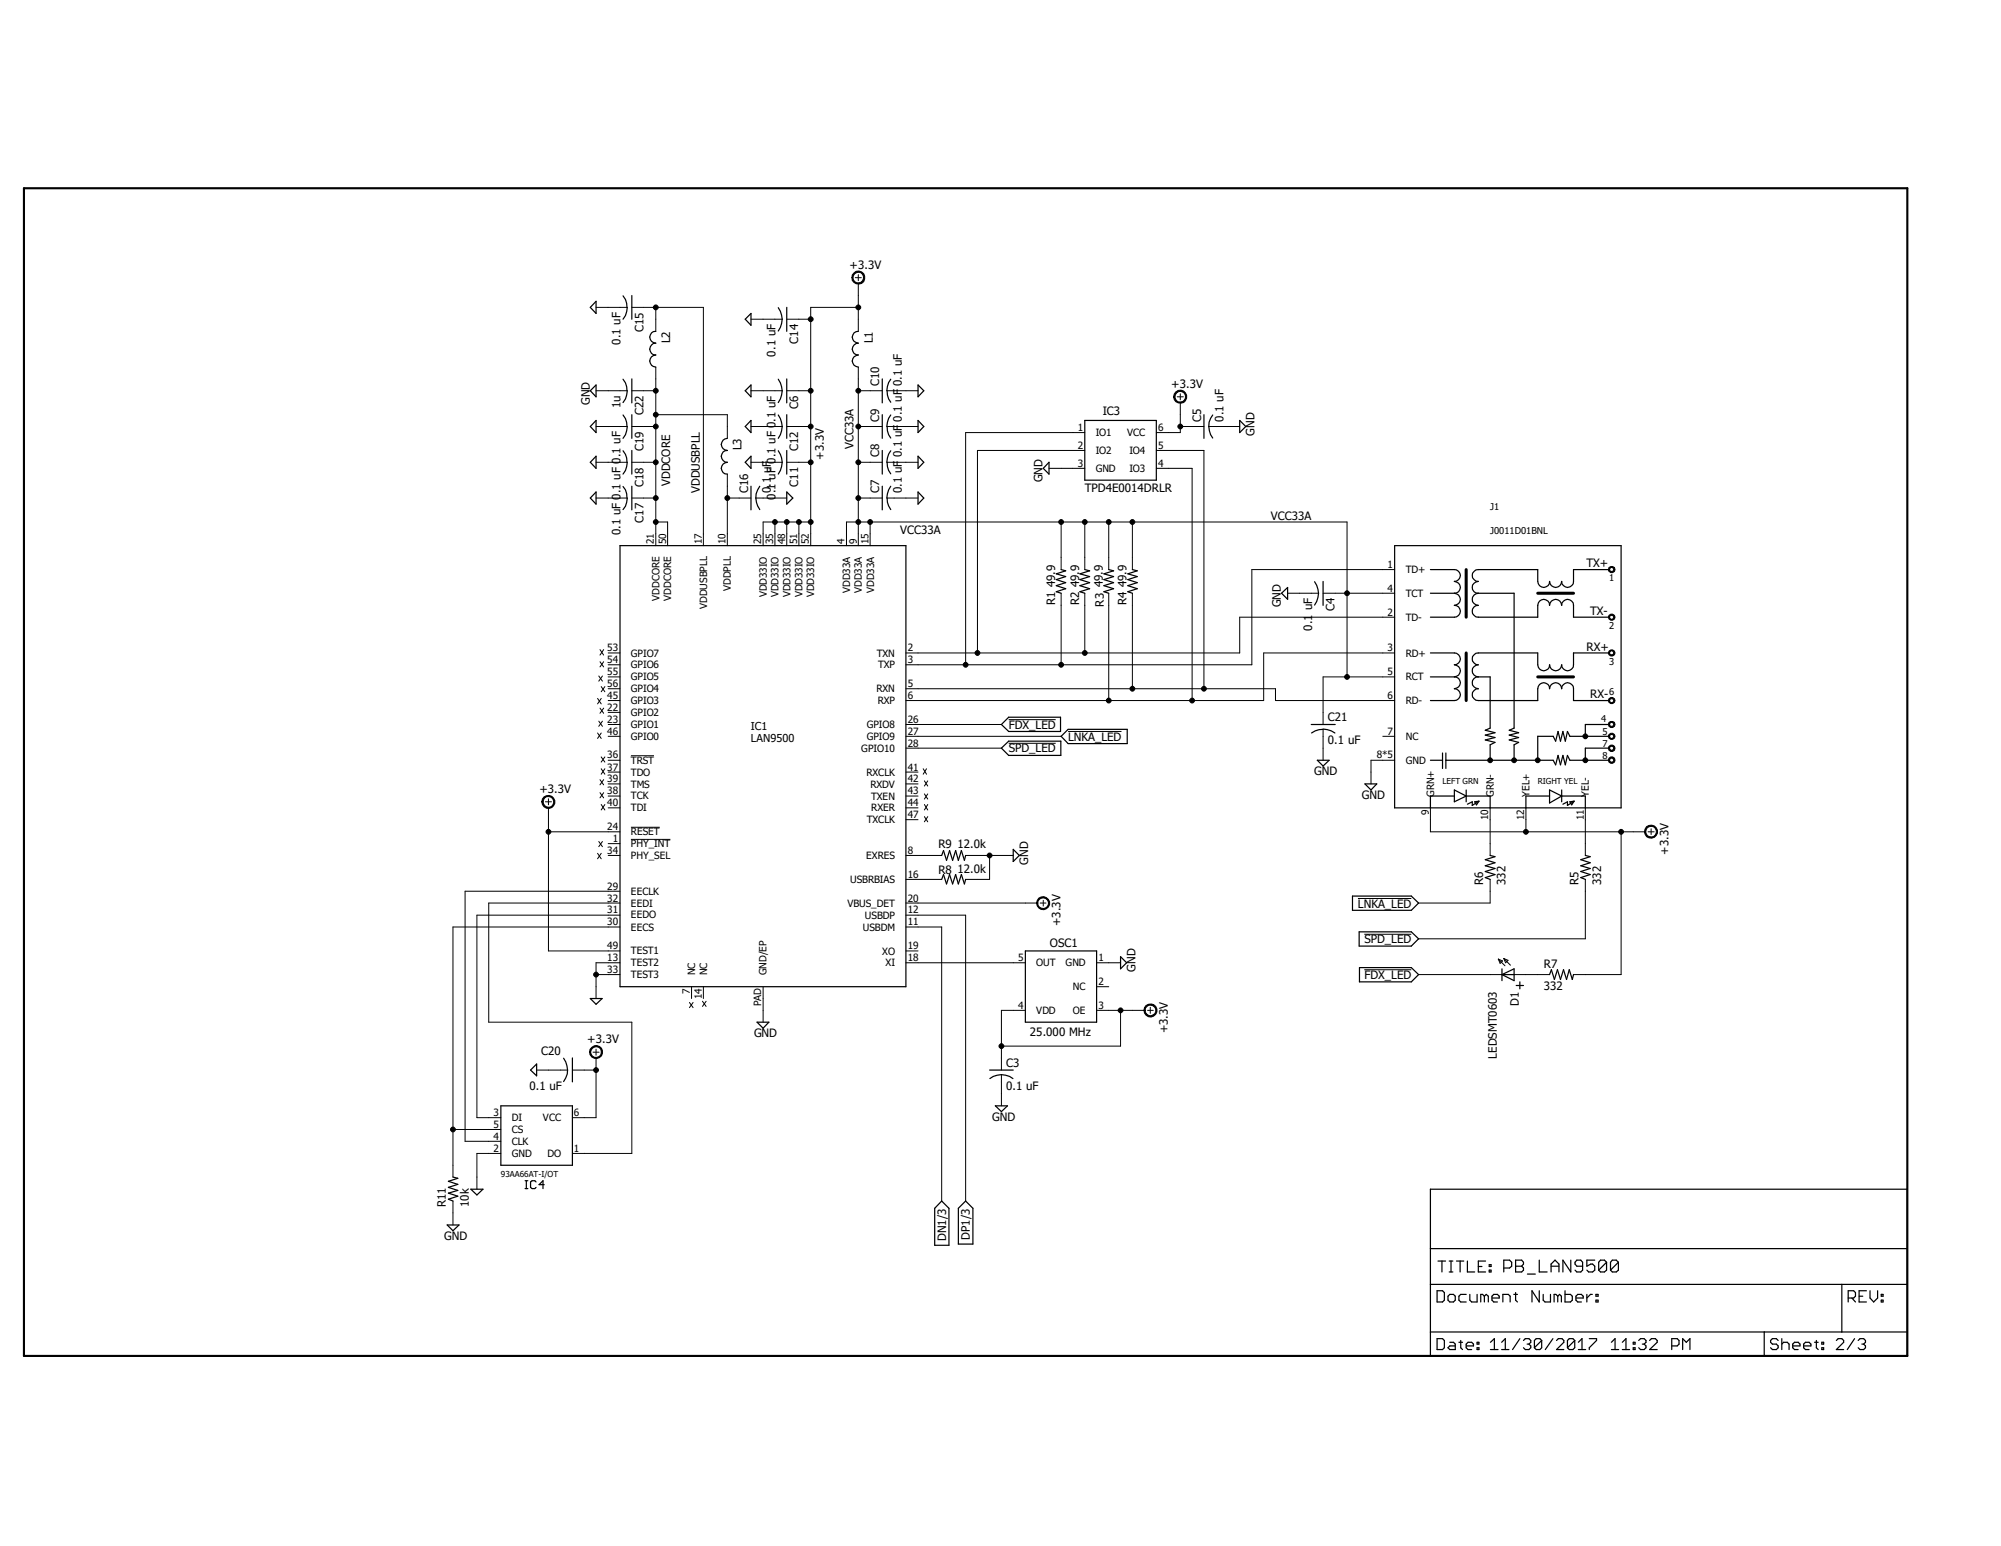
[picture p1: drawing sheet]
<svg xmlns="http://www.w3.org/2000/svg" width="279mm" height="216mm" viewBox="0 0 279 216" stroke-linecap="round" stroke-linejoin="round" font-family="sans-serif">
<defs><g id="words">
<g font-size="1.6">
<text x="118.6" y="37.5">+3.3V</text>
<text x="89.8" y="46.4" transform="rotate(-90 89.8 46.4)">C15</text>
<text x="93.6" y="48" transform="rotate(-90 93.6 48)">L2</text>
<text x="121.9" y="48" transform="rotate(-90 121.9 48)">L1</text>
<text x="86.7" y="48.1" transform="rotate(-90 86.7 48.1)">0.1 uF</text>
<text x="108.3" y="49.8" transform="rotate(-90 108.3 49.8)">0.1 uF</text>
<text x="111.5" y="48" transform="rotate(-90 111.5 48)">C14</text>
<text x="122.8" y="53.9" transform="rotate(-90 122.8 53.9)">C10</text>
<text x="82.3" y="56.6" transform="rotate(-90 82.3 56.6)">GND</text>
<text x="86.7" y="57" transform="rotate(-90 86.7 57)">1u</text>
<text x="89.8" y="58" transform="rotate(-90 89.8 58)">C22</text>
<text x="111.5" y="57.1" transform="rotate(-90 111.5 57.1)">C6</text>
<text x="122.8" y="58.9" transform="rotate(-90 122.8 58.9)">C9</text>
<text x="154" y="57.9">IC3</text>
<text x="163.5" y="54.1">+3.3V</text>
<text x="167.7" y="58.9" transform="rotate(-90 167.7 58.9)">C5</text>
<text x="170.9" y="58.9" transform="rotate(-90 170.9 58.9)">0.1 uF</text>
<text x="89.8" y="63" transform="rotate(-90 89.8 63)">C19</text>
<text x="103.5" y="62.9" transform="rotate(-90 103.5 62.9)">L3</text>
<text x="111.5" y="63" transform="rotate(-90 111.5 63)">C12</text>
<text x="115" y="64.2" transform="rotate(-90 115 64.2)">+3.3V</text>
<text x="119.2" y="62.7" transform="rotate(-90 119.2 62.7)">VCC33A</text>
<text x="122.8" y="63.9" transform="rotate(-90 122.8 63.9)">C8</text>
<text x="175.2" y="60.8" transform="rotate(-90 175.2 60.8)">GND</text>
<text x="89.8" y="68" transform="rotate(-90 89.8 68)">C18</text>
<text x="93.6" y="67.9" transform="rotate(-90 93.6 67.9)">VDDCORE</text>
<text x="97.7" y="68.9" transform="rotate(-90 97.7 68.9)">VDDUSBPLL</text>
<text x="104.5" y="68.9" transform="rotate(-90 104.5 68.9)">C16</text>
<text x="107.6" y="68.9" transform="rotate(-90 107.6 68.9)">0.1 uF</text>
<text x="108.3" y="69.8" transform="rotate(-90 108.3 69.8)">0.1 uF 0.1 uF 0.1 uF</text>
<text x="111.5" y="68" transform="rotate(-90 111.5 68)">C11</text>
<text x="122.8" y="68.9" transform="rotate(-90 122.8 68.9)">C7</text>
<text x="125.9" y="68.9" transform="rotate(-90 125.9 68.9)">0.1 uF 0.1 uF 0.1 uF 0.1 uF</text>
<text x="145.6" y="67.4" transform="rotate(-90 145.6 67.4)">GND</text>
<text x="151.5" y="68.7">TPD4E0014DRLR</text>
<text x="86.7" y="74.8" transform="rotate(-90 86.7 74.8)">0.1 uF 0.1 uF 0.1 uF</text>
<text x="89.8" y="73" transform="rotate(-90 89.8 73)">C17</text>
<text x="125.7" y="74.6">VCC33A</text>
<text x="177.5" y="72.6">VCC33A</text>
<text x="147.3" y="82" transform="rotate(-90 147.3 82)">49.9</text>
<text x="150.7" y="82" transform="rotate(-90 150.7 82)">49.9</text>
<text x="154" y="82" transform="rotate(-90 154 82)">49.9</text>
<text x="157.3" y="82" transform="rotate(-90 157.3 82)">49.9</text>
<text x="221.5" y="79.2">TX+</text>
<text x="147.3" y="84.5" transform="rotate(-90 147.3 84.5)">R1</text>
<text x="150.7" y="84.5" transform="rotate(-90 150.7 84.5)">R2</text>
<text x="154.1" y="84.7" transform="rotate(-90 154.1 84.7)">R3</text>
<text x="157.3" y="84.5" transform="rotate(-90 157.3 84.5)">R4</text>
<text x="178.9" y="84.8" transform="rotate(-90 178.9 84.8)">GND</text>
<text x="183.2" y="88.1" transform="rotate(-90 183.2 88.1)">0.1 uF</text>
<text x="186.4" y="85.4" transform="rotate(-90 186.4 85.4)">C4</text>
<text x="222" y="85.9">TX-</text>
<text x="221.5" y="90.8">RX+</text>
<text x="140.8" y="101.8">FDX_LED</text>
<text x="185.4" y="100.8">C21</text>
<text x="222" y="97.5">RX-</text>
<text x="140.8" y="105.1">SPD_LED</text>
<text x="149.1" y="103.4">LNKA_LED</text>
<text x="185.4" y="103.9">0.1 uF</text>
<text x="75.3" y="110.7">+3.3V</text>
<text x="183.5" y="108.2">GND</text>
<text x="190.2" y="111.6">GND</text>
<text x="131" y="118.5">R9</text>
<text x="133.7" y="118.5">12.0k</text>
<text x="233" y="119.3" transform="rotate(-90 233 119.3)">+3.3V</text>
<text x="131" y="122">R8</text>
<text x="133.7" y="122">12.0k</text>
<text x="143.6" y="120.7" transform="rotate(-90 143.6 120.7)">GND</text>
<text x="207.1" y="123.6" transform="rotate(-90 207.1 123.6)">R6</text>
<text x="210.2" y="123.6" transform="rotate(-90 210.2 123.6)">332</text>
<text x="220.4" y="123.6" transform="rotate(-90 220.4 123.6)">R5</text>
<text x="223.6" y="123.6" transform="rotate(-90 223.6 123.6)">332</text>
<text x="148.1" y="129.3" transform="rotate(-90 148.1 129.3)">+3.3V</text>
<text x="189.6" y="126.7">LNKA_LED</text>
<text x="190.5" y="131.7">SPD_LED</text>
<text x="146.6" y="132.3">OSC1</text>
<text x="158.5" y="135.7" transform="rotate(-90 158.5 135.7)">GND</text>
<text x="190.5" y="136.7">FDX_LED</text>
<text x="215.6" y="135.1">R7</text>
<text x="212.1" y="140.4" transform="rotate(-90 212.1 140.4)">D1</text>
<text x="215.6" y="138.3">332</text>
<text x="75.6" y="147.4">C20</text>
<text x="82" y="145.7">+3.3V</text>
<text x="105.3" y="144.9">GND</text>
<text x="140.5" y="149">C3</text>
<text x="143.8" y="144.6">25.000 MHz</text>
<text x="163.1" y="144.3" transform="rotate(-90 163.1 144.3)">+3.3V</text>
<text x="209" y="147.8" transform="rotate(-90 209 147.8)">LEDSMT0603</text>
<text x="73.9" y="152.2">0.1 uF</text>
<text x="140.5" y="152.2">0.1 uF</text>
<text x="138.6" y="156.5">GND</text>
<text x="62" y="173.1">GND</text>
<text x="62.3" y="168.6" transform="rotate(-90 62.3 168.6)">R11</text>
<text x="65.4" y="168.6" transform="rotate(-90 65.4 168.6)">10k</text>
<text x="132.1" y="173.3" transform="rotate(-90 132.1 173.3)">DN1/3</text>
<text x="135.4" y="173.1" transform="rotate(-90 135.4 173.1)">DP1/3</text>
</g>
<g font-size="1.5">
<text x="104.9" y="102">IC1</text>
<text x="104.9" y="103.7">LAN9500</text>
</g>
<g font-size="1.4">
<text x="150.5" y="60.2">1</text>
<text x="150.5" y="62.7">2</text>
<text x="150.5" y="65.1">3</text>
<text x="153" y="60.9">IO1</text>
<text x="153" y="63.4">IO2</text>
<text x="153" y="65.9">GND</text>
<text x="157.4" y="60.9">VCC</text>
<text x="157.7" y="63.4">IO4</text>
<text x="157.7" y="65.9">IO3</text>
<text x="161.7" y="62.7">5</text>
<text x="161.7" y="65.1">4</text>
<text x="161.7" y="60.2">6</text>
<text x="91.3" y="76" transform="rotate(-90 91.3 76)">21</text>
<text x="93" y="76" transform="rotate(-90 93 76)">50</text>
<text x="98" y="76" transform="rotate(-90 98 76)">17</text>
<text x="101.3" y="76" transform="rotate(-90 101.3 76)">10</text>
<text x="106.3" y="76" transform="rotate(-90 106.3 76)">25</text>
<text x="107.9" y="76" transform="rotate(-90 107.9 76)">35</text>
<text x="109.6" y="76" transform="rotate(-90 109.6 76)">48</text>
<text x="111.3" y="76" transform="rotate(-90 111.3 76)">51</text>
<text x="112.9" y="76" transform="rotate(-90 112.9 76)">52</text>
<text x="117.9" y="76" transform="rotate(-90 117.9 76)">4</text>
<text x="119.6" y="76" transform="rotate(-90 119.6 76)">9</text>
<text x="121.3" y="76" transform="rotate(-90 121.3 76)">15</text>
<text x="92.1" y="83.9" transform="rotate(-90 92.1 83.9)">VDDCORE</text>
<text x="93.7" y="83.9" transform="rotate(-90 93.7 83.9)">VDDCORE</text>
<text x="102.1" y="82.5" transform="rotate(-90 102.1 82.5)">VDDPLL</text>
<text x="107.1" y="83.4" transform="rotate(-90 107.1 83.4)">VDD33IO</text>
<text x="108.7" y="83.4" transform="rotate(-90 108.7 83.4)">VDD33IO</text>
<text x="110.4" y="83.4" transform="rotate(-90 110.4 83.4)">VDD33IO</text>
<text x="112.1" y="83.4" transform="rotate(-90 112.1 83.4)">VDD33IO</text>
<text x="113.7" y="83.4" transform="rotate(-90 113.7 83.4)">VDD33IO</text>
<text x="118.7" y="82.8" transform="rotate(-90 118.7 82.8)">VDD33A</text>
<text x="120.4" y="82.8" transform="rotate(-90 120.4 82.8)">VDD33A</text>
<text x="122" y="82.8" transform="rotate(-90 122 82.8)">VDD33A</text>
<text x="193.8" y="79.3">1</text>
<text x="193.8" y="82.6">4</text>
<text x="196.3" y="80.1">TD+</text>
<text x="196.3" y="83.4">TCT</text>
<text x="98.7" y="85" transform="rotate(-90 98.7 85)">VDDUSBPLL</text>
<text x="193.8" y="86">2</text>
<text x="196.3" y="86.7">TD-</text>
<text x="84.8" y="90.9">53</text>
<text x="84.8" y="92.6">54</text>
<text x="84.8" y="94.3">55</text>
<text x="84.8" y="95.9">56</text>
<text x="88.1" y="91.7">GPIO7</text>
<text x="88.1" y="93.3">GPIO6</text>
<text x="88.1" y="95">GPIO5</text>
<text x="122.4" y="91.7">TXN</text>
<text x="122.6" y="93.3">TXP</text>
<text x="126.7" y="95.9">5</text>
<text x="126.7" y="92.6">3</text>
<text x="126.7" y="90.9">2</text>
<text x="193.8" y="90.9">3</text>
<text x="193.8" y="94.3">5</text>
<text x="196.3" y="91.7">RD+</text>
<text x="196.3" y="95">RCT</text>
<text x="84.8" y="97.6">45</text>
<text x="84.8" y="99.3">22</text>
<text x="84.8" y="100.9">23</text>
<text x="88.1" y="96.7">GPIO4</text>
<text x="88.1" y="98.3">GPIO3</text>
<text x="88.1" y="100">GPIO2</text>
<text x="88.1" y="101.7">GPIO1</text>
<text x="121" y="101.7">GPIO8</text>
<text x="122.4" y="96.7">RXN</text>
<text x="122.6" y="98.3">RXP</text>
<text x="126.7" y="100.9">26</text>
<text x="126.7" y="97.6">6</text>
<text x="193.8" y="97.6">6</text>
<text x="196.3" y="98.3">RD-</text>
<text x="84.8" y="102.6">46</text>
<text x="84.8" y="107.6">37</text>
<text x="84.8" y="105.9">36</text>
<text x="88.1" y="103.3">GPIO0</text>
<text x="88.1" y="106.7">TRST</text>
<text x="120.3" y="105">GPIO10</text>
<text x="121" y="103.3">GPIO9</text>
<text x="126.7" y="104.3">28</text>
<text x="126.7" y="102.6">27</text>
<text x="126.7" y="107.6">41</text>
<text x="192.2" y="105.9">8*5</text>
<text x="193.8" y="102.6">7</text>
<text x="196.3" y="103.3">NC</text>
<text x="196.3" y="106.7">GND</text>
<text x="84.8" y="109.3">39</text>
<text x="84.8" y="110.9">38</text>
<text x="84.8" y="112.6">40</text>
<text x="88.1" y="108.3">TDO</text>
<text x="88.1" y="110">TMS</text>
<text x="88.1" y="111.6">TCK</text>
<text x="88.1" y="113.3">TDI</text>
<text x="121" y="108.3">RXCLK</text>
<text x="121.5" y="110">RXDV</text>
<text x="121.6" y="111.7">TXEN</text>
<text x="121.7" y="113.3">RXER</text>
<text x="126.7" y="109.3">42</text>
<text x="126.7" y="110.9">43</text>
<text x="126.7" y="112.6">44</text>
<text x="199.5" y="113.8" transform="rotate(-90 199.5 113.8)">9</text>
<text x="200.2" y="111.3" transform="rotate(-90 200.2 111.3)">GRN+</text>
<text x="208.6" y="111.3" transform="rotate(-90 208.6 111.3)">GRN-</text>
<text x="213.6" y="111.3" transform="rotate(-90 213.6 111.3)">YEL+</text>
<text x="221.9" y="111.3" transform="rotate(-90 221.9 111.3)">YEL-</text>
<text x="84.8" y="115.9">24</text>
<text x="84.8" y="119.3">34</text>
<text x="85.6" y="117.6">1</text>
<text x="88.1" y="116.6">RESET</text>
<text x="88.1" y="118.3">PHY_INT</text>
<text x="88.1" y="120">PHY_SEL</text>
<text x="120.9" y="120">EXRES</text>
<text x="121" y="115">TXCLK</text>
<text x="126.7" y="119.3">8</text>
<text x="126.7" y="114.3">47</text>
<text x="207.8" y="114.6" transform="rotate(-90 207.8 114.6)">10</text>
<text x="212.8" y="114.6" transform="rotate(-90 212.8 114.6)">12</text>
<text x="221.1" y="114.6" transform="rotate(-90 221.1 114.6)">11</text>
<text x="84.8" y="124.2">29</text>
<text x="84.8" y="125.9">32</text>
<text x="88.1" y="125">EECLK</text>
<text x="118.7" y="123.3">USBRBIAS</text>
<text x="126.7" y="125.9">20</text>
<text x="126.7" y="122.6">16</text>
<text x="84.8" y="127.5">31</text>
<text x="84.8" y="129.2">30</text>
<text x="88.1" y="126.6">EEDI</text>
<text x="88.1" y="128.3">EEDO</text>
<text x="88.1" y="130">EECS</text>
<text x="118.3" y="126.7">VBUS_DET</text>
<text x="120.5" y="130">USBDM</text>
<text x="120.8" y="128.3">USBDP</text>
<text x="126.7" y="129.2">11</text>
<text x="126.7" y="127.5">12</text>
<text x="84.8" y="135.9">33</text>
<text x="84.8" y="132.5">49</text>
<text x="84.8" y="134.2">13</text>
<text x="88.1" y="136.6">TEST3</text>
<text x="88.1" y="133.3">TEST1</text>
<text x="88.1" y="135">TEST2</text>
<text x="97.1" y="136.2" transform="rotate(-90 97.1 136.2)">NC</text>
<text x="98.7" y="136.2" transform="rotate(-90 98.7 136.2)">NC</text>
<text x="107" y="136.2" transform="rotate(-90 107 136.2)">GND/EP</text>
<text x="123.2" y="133.3">XO</text>
<text x="123.7" y="135">XI</text>
<text x="126.7" y="134.2">18</text>
<text x="126.7" y="132.5">19</text>
<text x="142.2" y="134.2">5</text>
<text x="144.7" y="135">OUT</text>
<text x="148.8" y="135">GND</text>
<text x="153.4" y="134.2">1</text>
<text x="153.4" y="137.5">2</text>
<text x="96.3" y="138.8" transform="rotate(-90 96.3 138.8)">7</text>
<text x="98" y="139.5" transform="rotate(-90 98 139.5)">14</text>
<text x="106.3" y="140.5" transform="rotate(-90 106.3 140.5)">PAD</text>
<text x="142.2" y="140.9">4</text>
<text x="144.7" y="141.6">VDD</text>
<text x="149.8" y="138.3">NC</text>
<text x="149.8" y="141.6">OE</text>
<text x="153.4" y="140.9">3</text>
<text x="68.9" y="155.8">3</text>
<text x="80.1" y="155.8">6</text>
<text x="68.9" y="160.8">2</text>
<text x="68.9" y="157.5">5</text>
<text x="68.9" y="159.2">4</text>
<text x="71.5" y="161.6">GND</text>
<text x="71.5" y="158.2">CS</text>
<text x="71.5" y="159.9">CLK</text>
<text x="71.5" y="156.6">DI</text>
<text x="75.8" y="156.6">VCC</text>
<text x="76.5" y="161.6">DO</text>
<text x="80.1" y="160.8">1</text>
</g>
<g font-size="1.3">
<text x="208.1" y="71.2">J1</text>
<text x="208.1" y="74.6">J0011D01BNL</text>
<text x="224.7" y="81.2">1</text>
<text x="224.7" y="87.8">2</text>
<text x="224.7" y="92.8">3</text>
<text x="223.6" y="100.8">4</text>
<text x="224.7" y="97">6</text>
<text x="223.7" y="102.7">5</text>
<text x="223.7" y="104.3">7</text>
<text x="223.7" y="106">8</text>
</g>
<g font-size="1.1">
<text x="201.4" y="109.5">LEFT GRN</text>
<text x="214.7" y="109.5">RIGHT YEL</text>
<text x="69.9" y="164.4">93AA66AT-I/OT</text>
</g>
</g></defs>
<path d="M3 26.1l263.5 163.6M266.5 26.1l-263.5 163.6" fill="none" stroke="#fff" stroke-width=".14"/>
<g fill="none" stroke="#000" stroke-width=".14">
<path d="M119.3 38.1a.9 .9 0 0 1 1.3 .2 .9 .9 0 0 1-.5 1.3 .9 .9 0 0 1-1.1-.8h.1a.75 .75 0 0 1 1-.8 .75 .75 0 0 1 .3 1.2 .75 .75 0 0 1-1.2-.1l-.1-.3h-.1v-.4zM119.4 38.8h.9M119.8 38.4v.8M119.8 39.6v6.7M83.2 59.6h4.3M83.2 54.6h4.3M83.2 42.9h4.3M88.2 42.9h10v33.3M88.2 59.6h3.4M88.2 54.6h3.4M91.6 42.9v3.4M91.6 51.3v24.9"/>
<path d="M91.6 57.9h10v3.3M104.9 59.6h4.3M104.9 54.6h4.3M104.9 44.6h4.3M109.9 59.6h3.3M109.9 54.6h3.3M109.9 44.6h3.3M119.8 42.9h-6.6v33.3M119.8 51.3v24.9M119.8 59.6h3.4M119.8 54.6h3.4M123.9 59.6h4.3"/>
<path d="M123.9 54.6h4.3M164.2 54.7a.92 .92 0 0 1 1.4 .3 .92 .92 0 0 1-.6 1.3 .92 .92 0 0 1-1.1-.9h.1a.75 .75 0 0 1 1-.7 .75 .75 0 0 1 .4 1.1 .75 .75 0 0 1-1.3-.1l-.1-.3h-.1l.1-.4zM164.4 55.4h.8M164.8 56.3v4.1h-3.3M164.8 55v.8M164.8 59.6h3.3M168.8 59.6h4.3M83.2 69.6h4.3M83.2 64.6h4.3M88.2 69.6h3.4M88.2 64.6h3.4M91.6 72.9h1.6v3.3"/>
<path d="M101.6 66.2v10M101.6 69.6h3.3M104.9 64.6h4.3M105.5 69.6h4.4M108.2 72.9v3.3M109.9 72.9v3.3M109.9 64.6h3.3M111.5 72.9v3.3M113.2 72.9h-6.6v3.3M118.2 76.2v-3.3h69.9v21.6M119.8 69.6h3.4M119.8 64.6h3.4"/>
<path d="M121.5 72.9v3.3M123.9 69.6h4.3M123.9 64.6h4.3M146.5 65.4h5M148.2 72.9v6.6M151.5 60.4h-16.7v32.4M151.5 62.9h-15v28.3M151.5 72.9v6.6M154.8 72.9v6.6M158.1 72.9v6.6M161.5 62.9h6.6v33.3M161.5 65.4h5v32.4"/>
<path d="M194.7 79.5h-19.9v13.3h-48.3M224.7 79.2l.2-.1 .5 .1 .1 .3-.1 .3-.2 .2h-.3l-.2-.2-.1-.3h.1l.3-.3a.3 .3 0 0 1 .3 .2 .3 .3 0 0 1 0 .3l-.2 .1-.3-.1-.1-.2h-.1zM83.4 97.5l.5 .8M83.6 94.4l.5 .7M83.8 98.9l.5 .7M83.8 92.4l.5 .7M83.8 90.7l.5 .8M83.9 97.5l-.5 .8M83.9 95.9l.6 .7M84.1 94.4l-.5 .7M84.3 98.9l-.5 .7M84.3 92.4l-.5 .7"/>
<path d="M84.3 90.7l-.5 .8M84.5 95.9l-.6 .7M84.9 91.2h1.7M84.9 92.8h1.7M84.9 94.5h1.7M84.9 96.2h1.7M84.9 97.8h1.7M84.9 99.5h1.7M126.5 96.2h51.6v1.6h16.6M148.2 82.8v10M151.5 82.8v8.4M154.8 82.8v15"/>
<path d="M158.1 82.8v13.4M179.8 82.8h4.3M184.7 82.8h10M194.7 86.2h-21.6v5h-46.6M194.7 91.2h-18.3v6.6h-49.9M194.7 94.5h-10v6.7M224.7 85.9l.2-.1h.3l.2 .1 .1 .3-.1 .2-.2 .2h-.3l-.2-.2-.1-.2h.1l.1-.2 .2-.1 .3 .1a.3 .3 0 0 1 0 .4 .3 .3 0 0 1-.3 .1l-.3-.3h-.1zM224.7 90.9l.2-.1h.3l.2 .1 .1 .3-.1 .2-.2 .2h-.3l-.2-.2-.1-.2h.1l.3-.3a.3 .3 0 0 1 .3 .1 .3 .3 0 0 1 0 .4h-.2h-.3l-.1-.2h-.1zM224.7 97.6l.2-.2h.3l.2 .2 .1 .2-.1 .3-.2 .2h-.3l-.2-.2-.1-.3h.1l.1-.1 .2-.1 .3 .1a.3 .3 0 0 1 0 .3 .3 .3 0 0 1-.3 .1l-.3-.3h-.1zM75.9 111.3a.92 .92 0 0 1 1.5 .2 .92 .92 0 0 1-.6 1.4 .92 .92 0 0 1-1.2-.9h.2a.74 .74 0 0 1 .9-.8 .74 .74 0 0 1 .5 1.1 .74 .74 0 0 1-1.1 .2l-.3-.5h-.2l.1-.4zM76.2 112h.8M76.6 116.2h10"/>
<path d="M76.6 112.8v20h10M76.6 111.5v.9M83.4 119.2l.5 .7M83.4 102.4l.5 .7M83.6 100.7l.5 .7M83.6 117.5l.5 .7M83.8 110.7l.5 .7M83.8 108.9l.5 .7M83.9 119.2l-.5 .7M83.9 107.4l.6 .7M83.9 105.7l.6 .7M83.9 102.4l-.5 .7"/>
<path d="M83.9 112.4l.6 .7M84.1 100.7l-.5 .7M84.1 117.5l-.5 .7M84.3 110.7l-.5 .7M84.3 108.9l-.5 .7M84.5 107.4l-.6 .7M84.5 105.7l-.6 .7M84.5 112.4l-.6 .7M84.9 102.8h1.7M84.9 101.2h1.7M84.9 107.8h1.7M84.9 109.5h1.7"/>
<path d="M84.9 111.2h1.7M84.9 112.8h1.7M84.9 119.5h1.7M84.9 117.8h1.7M84.9 106.2h1.7M88.1 115.5h4M88.1 117.2h5.5M88.1 105.5h3.2M126.5 104.5h13.3M126.5 102.8h21.7M126.5 101.2h13.3M126.5 107.8h1.7"/>
<path d="M126.5 109.5h1.7M126.5 111.2h1.7M126.5 112.8h1.7M126.5 119.5h5M126.5 114.5h1.7M128.9 107.4l.5 .7M129.1 114l.4 .8M129.1 112.4l.4 .7M129.1 110.9l.4 .7M129.1 109.1l.4 .7M129.4 107.4l-.5 .7M129.5 114l-.4 .8"/>
<path d="M129.5 112.4l-.4 .7M129.5 110.9l-.4 .7M129.5 109.1l-.4 .7M134.8 119.5h6.7M138.2 119.5v3.3h-3.4M140.8 100.5h6.6M140.8 103.8h6.6M149.1 102.2h7.5M184.7 101.9v4.3M193.1 102.8h1.6M194.7 106.2h-3.3v3.3M199.7 112.8v3.4h30"/>
<path d="M208.1 112.8v6.7M213.1 112.8v3.4M221.4 112.8v6.7M224.7 100.9l.2-.1 .5 .1 .1 .3-.1 .2-.2 .2h-.3l-.2-.2-.1-.2h.1l.3-.3a.3 .3 0 0 1 .3 .1 .3 .3 0 0 1 0 .3l-.2 .1-.3-.1-.1-.1h-.1zM224.7 102.6l.2-.2h.3l.2 .2 .1 .2-.1 .3-.2 .2h-.3l-.2-.2-.1-.3h.1l.1-.1 .2-.1 .3 .1a.3 .3 0 0 1 0 .3 .3 .3 0 0 1-.3 .1l-.3-.3h-.1zM224.7 104.2l.2-.1h.3l.2 .1 .1 .3-.1 .3-.2 .1h-.3l-.2-.1-.1-.3h.1l.1-.2 .2-.1 .3 .1a.3 .3 0 0 1 0 .3 .3 .3 0 0 1-.3 .2l-.3-.3h-.1zM224.7 105.9l.2-.2h.3l.2 .2 .1 .3-.1 .2-.2 .2h-.3l-.2-.2-.1-.2h.1l.3-.3a.3 .3 0 0 1 .3 .1 .3 .3 0 0 1 0 .3l-.2 .1-.3-.1-.1-.1h-.1zM226.4 116.2v19.9h-6.7M229.9 115.4a.92 .92 0 0 1 1.4 .3 .92 .92 0 0 1-.5 1.3 .92 .92 0 0 1-1.2-.8h.2a.75 .75 0 0 1 1-.8 .75 .75 0 0 1 .3 1.2 .75 .75 0 0 1-1.2-.1l-.1-.3h-.2zM230.1 116.2h.9M230.5 115.7v.8M83.2 136.1h3.4"/>
<path d="M86.6 124.5h-21.7v34.9h5M86.6 126.1h-18.4v16.6h20v18.4h-8.3M86.6 127.8h-20v28.3h3.3M86.6 129.5h-23.4v34.9M86.6 134.5h-3.4v4.9M96.3 140l.5 .7M96.6 137.8v1.6M96.8 140l-.5 .7M98.1 139.8l.5 .7M98.2 137.8v1.6M98.6 139.8l-.5 .7M106.6 137.8v4.9"/>
<path d="M126.5 126.1h18.3M126.5 127.8h8.3v39.9M126.5 129.5h5v38.2M126.5 134.5h16.7M126.5 132.8h1.7M126.5 122.8h5M145 125.4a.92 .92 0 0 1 1.5 .3 .92 .92 0 0 1-.6 1.3 .92 .92 0 0 1-1.2-.9h.2a.75 .75 0 0 1 1-.7 .75 .75 0 0 1 .4 1.1 .75 .75 0 0 1-1.1 .2l-.3-.3v-.3h-.2zM145.2 126.1h.8M145.7 125.7v.8M153.1 134.5h3.4M153.1 137.8h1.7M189.6 125.5h7.5"/>
<path d="M190.5 135.4h6.6M190.5 130.5h6.6M198.1 136.1h11.6M208.1 122.8v3.3h-10M209.2 133.9l.6 .3-.3 .3zM209.2 133.9l.9 1M210 133.9l.9 .9M210 133.9l.6 .2-.4 .4zM211.4 136.1h5M221.4 122.8v8.3h-23.3M63.2 157.7h6.7M74.9 149.4h4.3"/>
<path d="M79.9 149.4h3.3M82.6 146.3a.9 .9 0 0 1 1.4 .2 .9 .9 0 0 1-.5 1.3 .9 .9 0 0 1-1.2-.9h.2a.75 .75 0 0 1 .9-.7 .75 .75 0 0 1 .4 1.2 .75 .75 0 0 1-1.2-.2l-.1-.3h-.2l.1-.3zM82.8 146.9h.9M83.2 147.7v8.4h-3.3M83.2 146.5v.9M139.8 150.1v4.3M143.2 141.1h-3.4v8.3M153.1 141.1h6.7M156.5 141.1v5h-16.7M160 140.4a.92 .92 0 0 1 1.5 .3 .92 .92 0 0 1-.6 1.3 .92 .92 0 0 1-1.2-.9h.2a.74 .74 0 0 1 .9-.7 .74 .74 0 0 1 .5 1 .74 .74 0 0 1-1.2 .2l-.2-.2v-.3h-.2l.1-.4zM160.2 141.1h.8M160.6 140.7v.8"/>
<path d="M63.2 167.7v3.4M69.9 161.1h-3.3v5"/>
<circle cx="91.6" cy="54.6" r=".33"/>
<circle cx="91.6" cy="42.9" r=".33"/>
<circle cx="91.6" cy="59.6" r=".33"/>
<circle cx="91.6" cy="57.9" r=".33"/>
<circle cx="113.2" cy="59.6" r=".33"/>
<circle cx="113.2" cy="44.6" r=".33"/>
<circle cx="113.2" cy="54.6" r=".33"/>
<circle cx="119.9" cy="59.6" r=".33"/>
<circle cx="119.9" cy="42.9" r=".33"/>
<circle cx="119.9" cy="54.6" r=".33"/>
<circle cx="164.8" cy="59.6" r=".33"/>
<circle cx="91.6" cy="69.6" r=".33"/>
<circle cx="91.6" cy="64.6" r=".33"/>
<circle cx="91.6" cy="72.9" r=".33"/>
<circle cx="101.6" cy="69.6" r=".33"/>
<circle cx="108.2" cy="72.9" r=".33"/>
<circle cx="109.9" cy="72.9" r=".33"/>
<circle cx="111.6" cy="72.9" r=".33"/>
<circle cx="113.2" cy="72.9" r=".33"/>
<circle cx="113.2" cy="64.6" r=".33"/>
<circle cx="119.9" cy="69.6" r=".33"/>
<circle cx="119.9" cy="64.6" r=".33"/>
<circle cx="119.9" cy="72.9" r=".33"/>
<circle cx="121.5" cy="72.9" r=".33"/>
<circle cx="148.2" cy="72.9" r=".33"/>
<circle cx="151.5" cy="72.9" r=".33"/>
<circle cx="154.8" cy="72.9" r=".33"/>
<circle cx="158.1" cy="72.9" r=".33"/>
<circle cx="134.8" cy="92.8" r=".33"/>
<circle cx="136.5" cy="91.2" r=".33"/>
<circle cx="148.2" cy="92.8" r=".33"/>
<circle cx="151.5" cy="91.2" r=".33"/>
<circle cx="154.8" cy="97.8" r=".33"/>
<circle cx="158.1" cy="96.2" r=".33"/>
<circle cx="166.5" cy="97.8" r=".33"/>
<circle cx="168.1" cy="96.2" r=".33"/>
<circle cx="188.1" cy="82.8" r=".33"/>
<circle cx="188.1" cy="94.5" r=".33"/>
<circle cx="76.6" cy="116.2" r=".33"/>
<circle cx="138.2" cy="119.5" r=".33"/>
<circle cx="208.1" cy="106.2" r=".33"/>
<circle cx="211.4" cy="106.2" r=".33"/>
<circle cx="213.1" cy="116.2" r=".33"/>
<circle cx="214.7" cy="106.2" r=".33"/>
<circle cx="221.4" cy="102.8" r=".33"/>
<circle cx="221.4" cy="106.2" r=".33"/>
<circle cx="226.4" cy="116.2" r=".33"/>
<circle cx="83.2" cy="136.1" r=".33"/>
<circle cx="63.3" cy="157.7" r=".33"/>
<circle cx="83.2" cy="149.4" r=".33"/>
<circle cx="139.8" cy="146.1" r=".33"/>
<circle cx="156.5" cy="141.1" r=".33"/>
</g>
<g fill="none" stroke="#000" stroke-width=".17">
<path d="M83.2 42.1v1.7l-.8-.9zM83.2 53.8v1.6l-.8-.8zM83.2 58.7v1.7l-.8-.8zM87 41.3l.3 .5 .2 1.1M87 58l.3 .5 .2 1.1M87 53l.3 .5 .2 1.1M87.6 42.9l-.3 1.2-.3 .5M87.6 59.6l-.3 1.1-.3 .5M87.6 54.6l-.3 1.1-.3 .5M88.2 41.3v3.3M88.2 52.9v3.4M88.2 57.9v3.3"/>
<path d="M91.6 46.3a.83 .83 0 0 0-.9 .8 .83 .83 0 0 0 .9 .8 .83 .83 0 0 0-.9 .8 .83 .83 0 0 0 .9 .9 .85 .85 0 0 0-.9 .8 .85 .85 0 0 0 .9 .9M104.1 44.6l.8-.8v1.6zM104.9 53.8v1.6l-.8-.8zM104.9 58.7v1.7l-.8-.8zM108.7 58a2.69 2.69 0 0 1 0 3.2M108.7 53a2.69 2.69 0 0 1 0 3.2M108.7 43a2.69 2.69 0 0 1 0 3.2M109.9 42.9v3.4M109.9 52.9v3.4M109.9 57.9v3.3M119.8 46.3a.83 .83 0 0 0-.8 .8 .83 .83 0 0 0 .8 .8 .83 .83 0 0 0-.8 .8 .83 .83 0 0 0 .8 .9 .85 .85 0 0 0-.8 .8 .85 .85 0 0 0 .8 .9M123.2 52.9v3.4"/>
<path d="M123.2 57.9v3.3M123.9 59.6l.2 1.1 .3 .5M123.9 54.6l.2 1.1 .3 .5M124.4 58l-.3 .4-.3 1.2M124.4 53l-.3 .4-.3 1.2M128.2 53.8l.8 .8-.8 .8zM128.2 58.7l.8 .9-.8 .8zM151.5 58.7h10v8.4h-10zM168.1 57.9v3.3M169.3 58a2.63 2.63 0 0 0 0 3.2M173.1 58.7l.8 .9-.8 .8zM83.2 63.7v1.7l-.8-.8z"/>
<path d="M83.2 68.7v1.7l-.8-.8zM86.6 76.2h39.9v61.6h-39.9zM87 67.9l.3 .5 .2 1.2M87 62.9l.3 .6 .2 .5v.6M87.6 69.6l-.3 1.1-.3 .5M87.6 64.6l-.3 1.1-.3 .5M88.2 62.9v3.3M88.2 67.9v3.3M101.6 61.2a.85 .85 0 0 0-.9 .9 .85 .85 0 0 0 .9 .8 .83 .83 0 0 0-.9 .8 .83 .83 0 0 0 .9 .9 .83 .83 0 0 0-.9 .8 .83 .83 0 0 0 .9 .8M104.9 63.7v1.7l-.8-.8zM104.9 67.9v3.3M106.1 67.9a2.69 2.69 0 0 0 0 3.3"/>
<path d="M108.7 62.9a2.69 2.69 0 0 1 0 3.3M109.9 62.9v3.3M109.9 68.7l.8 .9-.8 .8zM123.2 62.9v3.3M123.2 67.9v3.3M123.9 69.6v.5l.5 1.1M123.9 64.6l.2 1.1 .3 .5M124.4 67.9l-.3 .5-.3 1.2M124.4 62.9l-.3 .5-.3 1.2M128.2 63.7l.8 .9-.8 .8zM128.2 68.7l.8 .9-.8 .8zM146.5 64.6v1.6l-.8-.8z"/>
<path d="M148.2 79.5l.6 .2-1.3 .4 1.3 .4-1.3 .4 1.3 .5-1.3 .4 1.3 .4-1.3 .4 .7 .2M151.5 79.5l.6 .2-1.3 .4 1.3 .4-1.3 .4 1.3 .5-1.3 .4 1.3 .4-1.3 .4 .7 .2M154.8 79.5l.7 .2-1.4 .4 1.4 .4-1.4 .4 1.4 .5-1.4 .4 1.4 .4-1.4 .4 .7 .2M158.1 79.5l.7 .2-1.3 .4 1.3 .4-1.3 .4 1.3 .5-1.3 .4 1.3 .4-1.3 .4 .6 .2M194.7 76.2h31.7v36.6h-31.7zM199.7 79.5h3.4a.83 .83 0 0 1 .8 .9 .83 .83 0 0 1-.8 .8 .83 .83 0 0 1 .8 .8 .83 .83 0 0 1-.8 .8M224.7 79.5h-5v1.7a.83 .83 0 0 1-.8 .8 .83 .83 0 0 1-.8-.8 .85 .85 0 0 1-.9 .8 .85 .85 0 0 1-.8-.8 .83 .83 0 0 1-.9 .8 .83 .83 0 0 1-.8-.8v-1.7h-8.3a.83 .83 0 0 0-.8 .9 .83 .83 0 0 0 .8 .8 .83 .83 0 0 0-.8 .8 .83 .83 0 0 0 .8 .8M178.9 82.8l.9-.8v1.7zM183.6 81.2a2.69 2.69 0 0 1 0 3.3M184.7 81.2v3.3M199.7 91.2h3.4a.83 .83 0 0 1 .8 .8 .83 .83 0 0 1-.8 .8 .85 .85 0 0 1 .8 .9 .85 .85 0 0 1-.8 .8M199.7 82.8h3.4"/>
<path d="M199.7 94.5h3.4M203.1 82.8a.85 .85 0 0 1 .8 .9 .85 .85 0 0 1-.8 .8 .83 .83 0 0 1 .8 .9 .83 .83 0 0 1-.8 .8h-3.4M203.1 94.5a.83 .83 0 0 1 .8 .9 .83 .83 0 0 1-.8 .8 .83 .83 0 0 1 .8 .8 .83 .83 0 0 1-.8 .8h-3.4M206.4 82.8h5v18.9l-.7 .3 1.3 .3-1.3 .4 1.3 .3-1.3 .3 1.3 .4-.6 .3v2.2M206.4 94.5h1.7v7.2l-.7 .3 1.3 .3-1.3 .4 1.3 .3-1.3 .3 1.3 .4-.6 .3v2.2M206.4 82.8a.85 .85 0 0 0-.8 .9 .85 .85 0 0 0 .8 .8 .83 .83 0 0 0-.8 .9 .83 .83 0 0 0 .8 .8h8.3v-1.7a.83 .83 0 0 1 .8-.8 .83 .83 0 0 1 .9 .8 .85 .85 0 0 1 .8-.8 .85 .85 0 0 1 .9 .8 .83 .83 0 0 1 .8-.8 .83 .83 0 0 1 .8 .8v1.7h5M206.4 94.5a.83 .83 0 0 0-.8 .9 .83 .83 0 0 0 .8 .8 .83 .83 0 0 0-.8 .8 .83 .83 0 0 0 .8 .8h8.3v-1.6a.83 .83 0 0 1 .8-.9 .83 .83 0 0 1 .9 .9 .85 .85 0 0 1 .8-.9 .85 .85 0 0 1 .9 .9 .83 .83 0 0 1 .8-.9 .83 .83 0 0 1 .8 .9v1.6h5M224.7 91.2h-5v1.6a.83 .83 0 0 1-.8 .9 .83 .83 0 0 1-.8-.9 .85 .85 0 0 1-.9 .9 .85 .85 0 0 1-.8-.9 .83 .83 0 0 1-.9 .9 .83 .83 0 0 1-.8-.9v-1.6h-8.3a.83 .83 0 0 0-.8 .8 .83 .83 0 0 0 .8 .8 .85 .85 0 0 0-.8 .9 .85 .85 0 0 0 .8 .8M131.5 119.5l.2-.7 .5 1.3 .4-1.3 .4 1.3 .4-1.3 .4 1.3 .4-1.3 .5 1.3 .1-.6M139.8 101.2l1-1h7.3v2h-7.3zM139.8 104.5l1-1h7.3v2h-7.3zM141.5 118.6l.8 .9-.8 .8z"/>
<path d="M149.1 101.9h8.3v1.9h-8.3l-.9-1zM183.1 101.2h3.3M183.9 106.2h1.7l-.9 .8zM184.7 101.8l1.2 .3 .5 .3M184.7 101.9l-1.1 .2-.5 .3M190.6 109.5h1.6l-.8 .8zM199.7 106.2h1.7M201.4 105.2v2.1M201.9 106.2h15l.3 .6 .4-1.3 .3 1.3 .3-1.3 .4 1.3 .3-1.3 .3 .7h5.5M201.9 105.2v2.1M203.1 111.2h-3.4v1.6M203.1 110.3l1.6 .9-1.6 .8z"/>
<path d="M204.7 110.3v1.7M204.7 111.2h3.4v1.6M205.9 112l.6-.1-.3 .5zM206.5 111.9l-.9 .6v-.5l-.7 .3M208.1 119.5l.6 .1-1.3 .5 1.3 .4-1.3 .4 1.3 .4-1.3 .4 1.3 .4-1.3 .5 .7 .2M216.4 111.2h-3.3v1.6M216.4 110.3l1.7 .9-1.7 .9zM218.1 111.2h3.3v1.6M218.1 110.3v1.7M219.2 112l.6-.1-.3 .5zM219.8 111.9l-.9 .6v-.5l-.7 .3M221.4 119.5l.6 .1-1.3 .5 1.3 .4-1.3 .4 1.3 .4-1.3 .4 1.3 .4-1.3 .5 .7 .2"/>
<path d="M224.7 102.8h-5.5l-.3-.6-.3 1.3-.4-1.3-.3 1.3-.3-1.3-.4 1.3-.3-.7h-2.2v3.4M224.7 104.5h-3.3v1.7M224.7 101.2h-3.3v1.6M82.4 139.4h1.7l-.9 .9zM131.5 122.8l.2-.7 .5 1.3 .4-1.3 .4 1.3 .4-1.3 .4 1.3 .4-1.3 .5 1.3 .1-.6M143.2 132.8h9.9v9.9h-9.9zM156.5 133.6l.8 .9-.8 .8zM188.8 125.1h8.3l1 1-1 1h-8.3zM189.8 130.1h7.3l1 1-1 1h-7.3zM189.8 135.1h7.3l1 1-1 1h-7.3zM209.7 136.1l1.7-.8v1.6zM209.7 135.3v1.6"/>
<path d="M209.7 136.1h1.7M211.7 137.6h1M212.2 137.1v1M216.4 136.1l.2-.7 .4 1.4 .5-1.4 .4 1.4 .4-1.4 .4 1.4 .4-1.4 .4 1.4 .2-.7M69.9 154.4h10v8.3h-10zM74.9 148.6v1.6l-.8-.8zM78.7 147.8a2.69 2.69 0 0 1 0 3.2M79.9 147.7v3.4M105.7 142.7h1.7l-.8 .9zM138.2 149.4h3.3M138.2 150.6a2.63 2.63 0 0 1 3.2 0M139 154.4h1.7l-.9 .8z"/>
<path d="M62.4 171.1h1.7l-.9 .8zM63.2 164.4l.7 .1-1.3 .5 1.3 .4-1.3 .4 1.3 .4-1.3 .4 1.3 .4-1.3 .5 .6 .2M65.7 166.1h1.7l-.8 .8zM73.3 166h.4M73.3 164.9h.4M73.5 164.9v1.1M74.8 165.1l-.1-.2h-.4l-.2 .2v.7l.2 .2h.4l.1-.2M76 165.4h-.7l.5-.5v1.1M131.5 167.7l1 1v5.2h-2v-5.2zM134.8 167.7l1 1v5h-2v-5zM199.7 166.1h66.6v23.3h-66.6zM199.7 179.4h66.6"/>
<path d="M199.7 174.4h66.6M200.8 176.1h1M201.3 176.1v1.5M202.4 176.1h.5M202.4 177.6h.5M202.6 176.1v1.5M203.4 176.1h1M203.9 176.1v1.5M204.9 176.1v1.5h1M206.4 176.9h.5M207.4 176.1h-1v1.5h1M207.9 177.4h.3v.2h-.3z"/>
<path d="M207.9 176.6h.3v.3h-.3zM210 177.1h.8l.3-.3v-.5l-.3-.3h-.8v1.6M211.6 176h.9l.2 .3v.2l-.2 .3 .2 .3v.3l-.2 .2h-.9zM211.6 176.8h.9M213.3 177.9h1.1M214.9 176v1.6h1.1M216.6 176.8h1.1M216.6 177.6v-1.1l.5-.5 .6 .5v1.1M219.3 176v1.6l-1.1-1.6v1.6M221 176.8h-.8l-.3-.3v-.2l.3-.3h.5l.3 .3v1.1l-.3 .2h-.5l-.3-.2M222.7 176h-1.1v.8l.5-.3h.3l.3 .3v.6l-.3 .2h-.6l-.2-.2M224.3 176.3v1.1l-.3 .2h-.5l-.3-.2"/>
<path d="M224.3 176.3l-.3-.3h-.5l-.3 .3v1.1M224.3 176.3l-1.1 1.1M226 176.3v1.1l-.3 .2h-.6l-.2-.2M226 176.3l-.3-.3h-.6l-.2 .3v1.1M226 176.3l-1.1 1.1M257.2 179.4v6.6M199.7 186h66.6M200.7 180.3h.7l.3 .2v1.1l-.3 .2h-.7zM200.7 186.9h.7l.3 .3v1l-.3 .3h-.7zM202.2 181l.2-.2h.5l.3 .2v.6l-.3 .2h-.5l-.2-.2zM202.4 187.5h.5l.3 .2v.8h-.8l-.2-.3 .2-.2h.8M203.7 187.5h.5"/>
<path d="M204 187.2v1l.2 .3M204.7 188h1v-.3l-.2-.2h-.5l-.3 .2v.5l.3 .3h.5M204.7 180.8h-.7l-.3 .2v.6l.3 .2h.7M205.2 180.8v.8l.3 .2h.7v-1M206.2 188.2h.3v.3h-.3zM206.2 187.5h.3v.2h-.3zM207.3 181l-.3-.2h-.2v1M207.3 181v.8M207.3 181l.2-.2 .3 .2v.8M208.1 188.5h1.1M208.1 187.5l.6-.6v1.6M208.3 181.3h1v-.3l-.2-.2h-.5l-.3 .2v.6l.3 .2h.5"/>
<path d="M209.7 188.5h1M209.7 187.5l.5-.6v1.6M209.8 181.8v-1h.8l.3 .2v.8M211.4 180.8h.5M211.6 180.5v1.1l.3 .2M212.2 186.9l-1 1.6M212.7 187.2l.3-.3h.5l.2 .3v.3l-.2 .2M213.2 187.7h.3M213.5 187.7l.2 .3v.2l-.2 .3h-.5l-.3-.3M214.9 180.3v1.5l-1-1.5v1.5M215.3 187.2v1l-.3 .3h-.5l-.3-.3M215.3 187.2l-.3-.3h-.5l-.3 .3v1"/>
<path d="M215.3 187.2l-1.1 1M215.5 180.8v.8l.2 .2h.8v-1M216.8 186.9l-1 1.6M217.3 187.2l.3-.3h.5l.3 .3v.3l-1.1 1h1.1M217.5 181l-.2-.2h-.3v1M217.5 181v.8M217.5 181l.3-.2 .2 .2v.8M218.5 180.3v1.5h.8l.2-.2v-.6l-.2-.2h-.8M219.9 187.2v1l-.3 .3h-.5l-.2-.3M219.9 187.2l-.3-.3h-.5l-.2 .3v1M219.9 187.2l-1 1M220 181.3h1.1v-.3l-.3-.2h-.5l-.3 .2v.6l.3 .2h.5"/>
<path d="M220.4 188.5h1M220.4 187.5l.5-.6v1.6M221.6 180.8v1M221.9 186.9h1v.3l-1 1v.3M222.3 180.8h-.2l-.5 .5M222.8 181.6h.3v.2h-.3zM222.8 180.8h.3v.2h-.3zM225 188.5h1M225 187.5l.5-.6v1.6M226.5 188.5h1M226.5 187.5l.5-.6v1.6M228 188.2h.3v.3h-.3z"/>
<path d="M228 187.5h.3v.2h-.3zM228.8 187.2l.3-.3h.5l.2 .3v.3l-.2 .2M229.3 187.7h.3M229.6 187.7l.2 .3v.2l-.2 .3h-.5l-.3-.3M230.3 187.2l.3-.3h.5l.3 .3v.3l-1.1 1h1.1M233.4 188h.8l.2-.3v-.5l-.2-.3h-.8v1.6M234.9 188.5v-1.6l.6 .6 .5-.6v1.6M246.3 186v3.4M248.3 187.2l-.3-.3h-.5l-.3 .3v.3l.3 .2h.5l.3 .3v.2l-.3 .3h-.5l-.3-.3M248.8 187.7l.2-.2h.6l.2 .2v.8M248.8 186.9v1.6M250.3 188h1v-.3l-.2-.2h-.5l-.3 .2v.5l.3 .3h.5"/>
<path d="M251.8 188h1.1v-.3l-.3-.2h-.5l-.3 .2v.5l.3 .3h.5M253.4 187.5h.5M253.6 187.2v1l.3 .3M254.4 188.2h.2v.3h-.2zM254.4 187.5h.2v.2h-.2zM256.4 187.2l.3-.3h.5l.2 .3v.3l-1 1h1M258.1 181.3h.7l.3-.3v-.5l-.3-.2h-.7v1.5M258.6 181.3l.5 .5M259 186.9l-1.1 1.6M259.5 187.2l.2-.3h.5l.3 .3v.3l-.3 .2M259.6 181h.5M260 187.7h.2"/>
<path d="M260.2 187.7l.3 .3v.2l-.3 .3h-.5l-.2-.3M260.6 180.3h-1v1.5h1M261.1 180.3v1l.5 .5 .6-.5v-1M262.7 181.6h.2v.2h-.2zM262.7 180.8h.2v.2h-.2z"/>
</g>
<path d="M3.3 26.3h263v163.1h-263z" fill="none" stroke="#000" stroke-width=".3"/>
<path d="M204.7 79.5v6.7M204.7 91.2v6.6M214.7 82.8h5M214.7 94.5h5" fill="none" stroke="#000" stroke-width=".42"/>
<g fill="#000">
<path d="M119.3 38.1a.9 .9 0 0 1 1.3 .2 .9 .9 0 0 1-.5 1.3 .9 .9 0 0 1-1.1-.8h.1a.75 .75 0 0 1 1-.8 .75 .75 0 0 1 .3 1.2 .75 .75 0 0 1-1.2-.1l-.1-.3h-.1v-.4z" fill-rule="evenodd"/>
<path d="M164.2 54.7a.92 .92 0 0 1 1.4 .3 .92 .92 0 0 1-.6 1.3 .92 .92 0 0 1-1.1-.9h.1a.75 .75 0 0 1 1-.7 .75 .75 0 0 1 .4 1.1 .75 .75 0 0 1-1.3-.1l-.1-.3h-.1l.1-.4z" fill-rule="evenodd"/>
<path d="M224.7 79.2l.2-.1 .5 .1 .1 .3-.1 .3-.2 .2h-.3l-.2-.2-.1-.3h.1l.3-.3a.3 .3 0 0 1 .3 .2 .3 .3 0 0 1 0 .3l-.2 .1-.3-.1-.1-.2h-.1z" fill-rule="evenodd"/>
<path d="M224.7 85.9l.2-.1h.3l.2 .1 .1 .3-.1 .2-.2 .2h-.3l-.2-.2-.1-.2h.1l.1-.2 .2-.1 .3 .1a.3 .3 0 0 1 0 .4 .3 .3 0 0 1-.3 .1l-.3-.3h-.1z" fill-rule="evenodd"/>
<path d="M224.7 90.9l.2-.1h.3l.2 .1 .1 .3-.1 .2-.2 .2h-.3l-.2-.2-.1-.2h.1l.3-.3a.3 .3 0 0 1 .3 .1 .3 .3 0 0 1 0 .4h-.2h-.3l-.1-.2h-.1z" fill-rule="evenodd"/>
<path d="M224.7 97.6l.2-.2h.3l.2 .2 .1 .2-.1 .3-.2 .2h-.3l-.2-.2-.1-.3h.1l.1-.1 .2-.1 .3 .1a.3 .3 0 0 1 0 .3 .3 .3 0 0 1-.3 .1l-.3-.3h-.1z" fill-rule="evenodd"/>
<path d="M75.9 111.3a.92 .92 0 0 1 1.5 .2 .92 .92 0 0 1-.6 1.4 .92 .92 0 0 1-1.2-.9h.2a.74 .74 0 0 1 .9-.8 .74 .74 0 0 1 .5 1.1 .74 .74 0 0 1-1.1 .2l-.3-.5h-.2l.1-.4z" fill-rule="evenodd"/>
<path d="M224.7 100.9l.2-.1 .5 .1 .1 .3-.1 .2-.2 .2h-.3l-.2-.2-.1-.2h.1l.3-.3a.3 .3 0 0 1 .3 .1 .3 .3 0 0 1 0 .3l-.2 .1-.3-.1-.1-.1h-.1z" fill-rule="evenodd"/>
<path d="M224.7 102.6l.2-.2h.3l.2 .2 .1 .2-.1 .3-.2 .2h-.3l-.2-.2-.1-.3h.1l.1-.1 .2-.1 .3 .1a.3 .3 0 0 1 0 .3 .3 .3 0 0 1-.3 .1l-.3-.3h-.1z" fill-rule="evenodd"/>
<path d="M224.7 104.2l.2-.1h.3l.2 .1 .1 .3-.1 .3-.2 .1h-.3l-.2-.1-.1-.3h.1l.1-.2 .2-.1 .3 .1a.3 .3 0 0 1 0 .3 .3 .3 0 0 1-.3 .2l-.3-.3h-.1z" fill-rule="evenodd"/>
<path d="M224.7 105.9l.2-.2h.3l.2 .2 .1 .3-.1 .2-.2 .2h-.3l-.2-.2-.1-.2h.1l.3-.3a.3 .3 0 0 1 .3 .1 .3 .3 0 0 1 0 .3l-.2 .1-.3-.1-.1-.1h-.1z" fill-rule="evenodd"/>
<path d="M229.9 115.4a.92 .92 0 0 1 1.4 .3 .92 .92 0 0 1-.5 1.3 .92 .92 0 0 1-1.2-.8h.2a.75 .75 0 0 1 1-.8 .75 .75 0 0 1 .3 1.2 .75 .75 0 0 1-1.2-.1l-.1-.3h-.2z" fill-rule="evenodd"/>
<path d="M145 125.4a.92 .92 0 0 1 1.5 .3 .92 .92 0 0 1-.6 1.3 .92 .92 0 0 1-1.2-.9h.2a.75 .75 0 0 1 1-.7 .75 .75 0 0 1 .4 1.1 .75 .75 0 0 1-1.1 .2l-.3-.3v-.3h-.2z" fill-rule="evenodd"/>
<path d="M82.6 146.3a.9 .9 0 0 1 1.4 .2 .9 .9 0 0 1-.5 1.3 .9 .9 0 0 1-1.2-.9h.2a.75 .75 0 0 1 .9-.7 .75 .75 0 0 1 .4 1.2 .75 .75 0 0 1-1.2-.2l-.1-.3h-.2l.1-.3z" fill-rule="evenodd"/>
<path d="M160 140.4a.92 .92 0 0 1 1.5 .3 .92 .92 0 0 1-.6 1.3 .92 .92 0 0 1-1.2-.9h.2a.74 .74 0 0 1 .9-.7 .74 .74 0 0 1 .5 1 .74 .74 0 0 1-1.2 .2l-.2-.2v-.3h-.2l.1-.4z" fill-rule="evenodd"/>
<circle cx="91.6" cy="54.6" r=".33"/>
<circle cx="91.6" cy="42.9" r=".33"/>
<circle cx="91.6" cy="59.6" r=".33"/>
<circle cx="91.6" cy="57.9" r=".33"/>
<circle cx="113.2" cy="59.6" r=".33"/>
<circle cx="113.2" cy="44.6" r=".33"/>
<circle cx="113.2" cy="54.6" r=".33"/>
<circle cx="119.9" cy="59.6" r=".33"/>
<circle cx="119.9" cy="42.9" r=".33"/>
<circle cx="119.9" cy="54.6" r=".33"/>
<circle cx="164.8" cy="59.6" r=".33"/>
<circle cx="91.6" cy="69.6" r=".33"/>
<circle cx="91.6" cy="64.6" r=".33"/>
<circle cx="91.6" cy="72.9" r=".33"/>
<circle cx="101.6" cy="69.6" r=".33"/>
<circle cx="108.2" cy="72.9" r=".33"/>
<circle cx="109.9" cy="72.9" r=".33"/>
<circle cx="111.6" cy="72.9" r=".33"/>
<circle cx="113.2" cy="72.9" r=".33"/>
<circle cx="113.2" cy="64.6" r=".33"/>
<circle cx="119.9" cy="69.6" r=".33"/>
<circle cx="119.9" cy="64.6" r=".33"/>
<circle cx="119.9" cy="72.9" r=".33"/>
<circle cx="121.5" cy="72.9" r=".33"/>
<circle cx="148.2" cy="72.9" r=".33"/>
<circle cx="151.5" cy="72.9" r=".33"/>
<circle cx="154.8" cy="72.9" r=".33"/>
<circle cx="158.1" cy="72.9" r=".33"/>
<circle cx="134.8" cy="92.8" r=".33"/>
<circle cx="136.5" cy="91.2" r=".33"/>
<circle cx="148.2" cy="92.8" r=".33"/>
<circle cx="151.5" cy="91.2" r=".33"/>
<circle cx="154.8" cy="97.8" r=".33"/>
<circle cx="158.1" cy="96.2" r=".33"/>
<circle cx="166.5" cy="97.8" r=".33"/>
<circle cx="168.1" cy="96.2" r=".33"/>
<circle cx="188.1" cy="82.8" r=".33"/>
<circle cx="188.1" cy="94.5" r=".33"/>
<circle cx="76.6" cy="116.2" r=".33"/>
<circle cx="138.2" cy="119.5" r=".33"/>
<circle cx="208.1" cy="106.2" r=".33"/>
<circle cx="211.4" cy="106.2" r=".33"/>
<circle cx="213.1" cy="116.2" r=".33"/>
<circle cx="214.7" cy="106.2" r=".33"/>
<circle cx="221.4" cy="102.8" r=".33"/>
<circle cx="221.4" cy="106.2" r=".33"/>
<circle cx="226.4" cy="116.2" r=".33"/>
<circle cx="83.2" cy="136.1" r=".33"/>
<circle cx="63.3" cy="157.7" r=".33"/>
<circle cx="83.2" cy="149.4" r=".33"/>
<circle cx="139.8" cy="146.1" r=".33"/>
<circle cx="156.5" cy="141.1" r=".33"/>
</g>
<use href="#words"/>
</svg>
